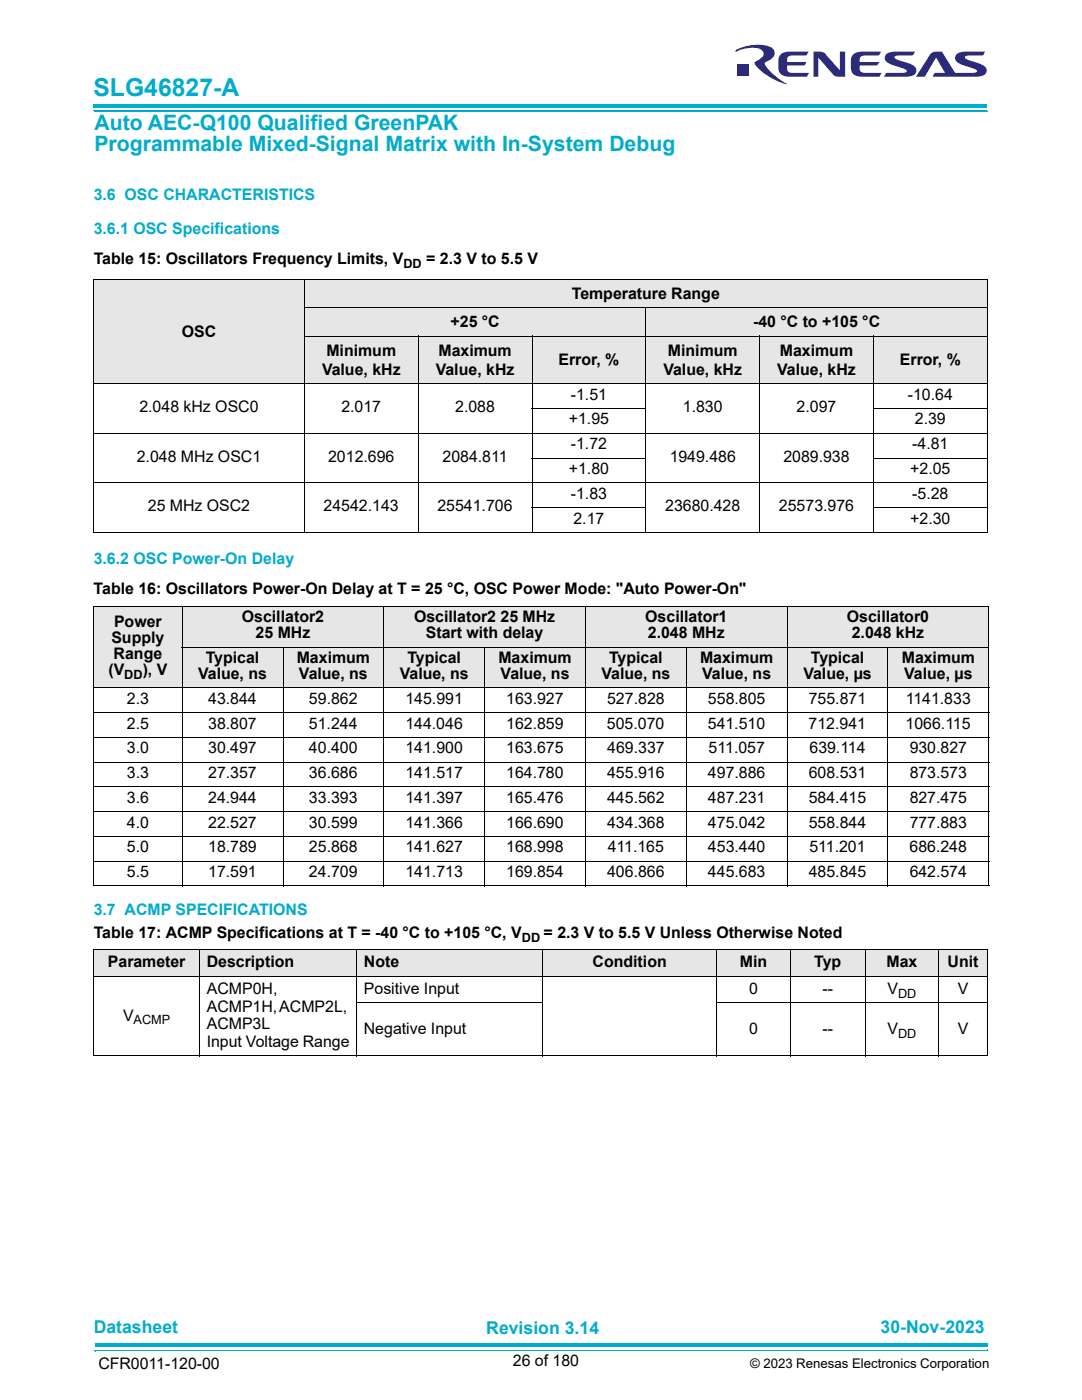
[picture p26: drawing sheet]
<svg xmlns="http://www.w3.org/2000/svg" width="216mm" height="279mm" viewBox="0 0 216 279" stroke-linecap="round" stroke-linejoin="round" font-family="sans-serif">
<defs><g id="words">
<text font-size="4.9" fill="#00accd" x="18.6" y="19.1">SLG46827-A</text>
<g font-size="4.2" fill="#00accd">
<text x="18.8" y="26">Auto AEC-Q100 Qualified GreenPAK</text>
<text x="18.8" y="30.2">Programmable Mixed-Signal Matrix with In-System Debug</text>
</g>
<g font-size="3.5" fill="#00accd">
<text x="18.7" y="266">Datasheet</text>
<text x="97" y="266.3">Revision 3.14</text>
<text x="175.7" y="266">30-Nov-2023</text>
</g>
<g font-size="3.2" fill="#00accd">
<text x="18.7" y="39.9">3.6 OSC CHARACTERISTICS</text>
<text x="18.7" y="46.7">3.6.1 OSC Specifications</text>
<text x="18.7" y="112.6">3.6.2 OSC Power-On Delay</text>
<text x="18.7" y="182.6">3.7 ACMP SPECIFICATIONS</text>
</g>
<g font-size="3.2">
<text x="18.7" y="52.7">Table 15: Oscillators Frequency Limits, V</text>
<text x="85" y="52.7">= 2.3 V to 5.5 V</text>
<text x="114.1" y="59.7">Temperature Range</text>
<text x="89.9" y="65.3">+25 °C</text>
<text x="150.3" y="65.3">-40 °C to +105 °C</text>
<text x="36.3" y="67.2">OSC</text>
<text x="65.1" y="71">Minimum</text>
<text x="87.5" y="71">Maximum</text>
<text x="133.3" y="71">Minimum</text>
<text x="155.6" y="71">Maximum</text>
<text x="64.3" y="74.8">Value, kHz</text>
<text x="87" y="74.8">Value, kHz</text>
<text x="111.4" y="72.9">Error, %</text>
<text x="132.4" y="74.8">Value, kHz</text>
<text x="155.1" y="74.8">Value, kHz</text>
<text x="179.6" y="72.9">Error, %</text>
<text x="27.8" y="82.3">2.048 kHz OSC0</text>
<text x="68.1" y="82.3">2.017</text>
<text x="90.8" y="82.3">2.088</text>
<text x="113.9" y="79.8">-1.51</text>
<text x="136.2" y="82.3">1.830</text>
<text x="159" y="82.3">2.097</text>
<text x="181.1" y="79.8">-10.64</text>
<text x="113.5" y="84.7">+1.95</text>
<text x="113.9" y="89.7">-1.72</text>
<text x="182" y="89.7">-4.81</text>
<text x="182.6" y="84.7">2.39</text>
<text x="27.3" y="92.1">2.048 MHz OSC1</text>
<text x="65.5" y="92.1">2012.696</text>
<text x="88.3" y="92.1">2084.811</text>
<text x="113.5" y="94.6">+1.80</text>
<text x="133.6" y="92.1">1949.486</text>
<text x="156.3" y="92.1">2089.938</text>
<text x="181.6" y="94.6">+2.05</text>
<text x="113.9" y="99.5">-1.83</text>
<text x="182" y="99.5">-5.28</text>
<text x="29.5" y="102">25 MHz OSC2</text>
<text x="64.6" y="102">24542.143</text>
<text x="87.3" y="102">25541.706</text>
<text x="114.4" y="104.5">2.17</text>
<text x="132.7" y="102">23680.428</text>
<text x="155.4" y="102">25573.976</text>
<text x="181.6" y="104.5">+2.30</text>
<text x="18.7" y="118.6">Table 16: Oscillators Power-On Delay at T = 25 °C, OSC Power Mode: &quot;Auto Power-On&quot;</text>
<text x="22.8" y="125.1">Power</text>
<text x="48.3" y="124.2">Oscillator2</text>
<text x="82.6" y="124.2">Oscillator2 25 MHz</text>
<text x="128.8" y="124.2">Oscillator1</text>
<text x="169" y="124.2">Oscillator0</text>
<text x="22.2" y="128.3">Supply</text>
<text x="22.7" y="131.5">Range</text>
<text x="51" y="127.4">25 MHz</text>
<text x="85" y="127.4">Start with delay</text>
<text x="129.3" y="127.4">2.048 MHz</text>
<text x="170" y="127.4">2.048 kHz</text>
<text x="21.6" y="134.6">(V</text>
<text x="28.5" y="134.6">), V</text>
<text x="39.5" y="135.5">Value, ns</text>
<text x="41.1" y="132.3">Typical</text>
<text x="59.2" y="132.3">Maximum</text>
<text x="59.6" y="135.5">Value, ns</text>
<text x="79.8" y="135.5">Value, ns</text>
<text x="81.3" y="132.3">Typical</text>
<text x="99.5" y="132.3">Maximum</text>
<text x="99.9" y="135.5">Value, ns</text>
<text x="120" y="135.5">Value, ns</text>
<text x="121.5" y="132.3">Typical</text>
<text x="139.7" y="132.3">Maximum</text>
<text x="140.1" y="135.5">Value, ns</text>
<text x="160.3" y="135.5">Value, µs</text>
<text x="161.8" y="132.3">Typical</text>
<text x="179.9" y="132.3">Maximum</text>
<text x="180.4" y="135.5">Value, µs</text>
<text x="25.3" y="140.5">2.3</text>
<text x="41.5" y="140.5">43.844</text>
<text x="61.7" y="140.5">59.862</text>
<text x="80.9" y="140.5">145.991</text>
<text x="101" y="140.5">163.927</text>
<text x="121.1" y="140.5">527.828</text>
<text x="141.3" y="140.5">558.805</text>
<text x="161.4" y="140.5">755.871</text>
<text x="180.7" y="140.5">1141.833</text>
<text x="25.3" y="145.4">2.5</text>
<text x="41.5" y="145.4">38.807</text>
<text x="61.6" y="145.4">51.244</text>
<text x="80.9" y="145.4">144.046</text>
<text x="101" y="145.4">162.859</text>
<text x="121.1" y="145.4">505.070</text>
<text x="141.2" y="145.4">541.510</text>
<text x="161.3" y="145.4">712.941</text>
<text x="180.7" y="145.4">1066.115</text>
<text x="25.3" y="150.3">3.0</text>
<text x="25.3" y="155.3">3.3</text>
<text x="41.5" y="150.3">30.497</text>
<text x="41.5" y="155.3">27.357</text>
<text x="61.7" y="150.3">40.400</text>
<text x="61.7" y="155.3">36.686</text>
<text x="80.9" y="150.3">141.900</text>
<text x="80.9" y="155.3">141.517</text>
<text x="101" y="150.3">163.675</text>
<text x="101" y="155.3">164.780</text>
<text x="121.2" y="150.3">469.337</text>
<text x="121.2" y="155.3">455.916</text>
<text x="141.3" y="155.3">497.886</text>
<text x="141.4" y="150.3">511.057</text>
<text x="161.4" y="155.3">608.531</text>
<text x="161.5" y="150.3">639.114</text>
<text x="181.5" y="155.3">873.573</text>
<text x="181.5" y="150.3">930.827</text>
<text x="25.3" y="160.2">3.6</text>
<text x="41.5" y="160.2">24.944</text>
<text x="61.7" y="160.2">33.393</text>
<text x="80.9" y="160.2">141.397</text>
<text x="101" y="160.2">165.476</text>
<text x="121.2" y="160.2">445.562</text>
<text x="141.3" y="160.2">487.231</text>
<text x="161.4" y="160.2">584.415</text>
<text x="181.5" y="160.2">827.475</text>
<text x="25.3" y="165.2">4.0</text>
<text x="41.5" y="165.2">22.527</text>
<text x="61.7" y="165.2">30.599</text>
<text x="80.9" y="165.2">141.366</text>
<text x="101" y="165.2">166.690</text>
<text x="121.2" y="165.2">434.368</text>
<text x="141.3" y="165.2">475.042</text>
<text x="161.4" y="165.2">558.844</text>
<text x="181.5" y="165.2">777.883</text>
<text x="25.3" y="170.1">5.0</text>
<text x="41.5" y="170.1">18.789</text>
<text x="61.7" y="170.1">25.868</text>
<text x="80.9" y="170.1">141.627</text>
<text x="101" y="170.1">168.998</text>
<text x="121.3" y="170.1">411.165</text>
<text x="141.3" y="170.1">453.440</text>
<text x="161.5" y="170.1">511.201</text>
<text x="181.5" y="170.1">686.248</text>
<text x="25.3" y="175">5.5</text>
<text x="41.5" y="175">17.591</text>
<text x="61.7" y="175">24.709</text>
<text x="80.9" y="175">141.713</text>
<text x="101" y="175">169.854</text>
<text x="121.2" y="175">406.866</text>
<text x="141.3" y="175">445.683</text>
<text x="161.4" y="175">485.845</text>
<text x="181.5" y="175">642.574</text>
<text x="18.7" y="187.2">Table 17: ACMP Specifications at T = -40 °C to +105 °C, V</text>
<text x="108.5" y="187.2">= 2.3 V to 5.5 V Unless Otherwise Noted</text>
<text x="21.5" y="193.1">Parameter</text>
<text x="41.3" y="193.1">Description</text>
<text x="72.6" y="193.1">Note</text>
<text x="118.3" y="193.1">Condition</text>
<text x="147.6" y="193.1">Min</text>
<text x="162.5" y="193.1">Typ</text>
<text x="176.9" y="193.1">Max</text>
<text x="189.1" y="193.1">Unit</text>
<text x="24.6" y="203.7">V</text>
<text x="41.3" y="198.4">ACMP0H,</text>
<text x="41.3" y="201.9">ACMP1H, ACMP2L,</text>
<text x="72.6" y="198.4">Positive Input</text>
<text x="149.5" y="198.4">0</text>
<text x="164.1" y="198.4">--</text>
<text x="177.1" y="198.4">V</text>
<text x="191.1" y="198.4">V</text>
<text x="41.3" y="205.4">ACMP3L</text>
<text x="41.3" y="209">Input Voltage Range</text>
<text x="72.6" y="206.3">Negative Input</text>
<text x="149.5" y="206.3">0</text>
<text x="164.1" y="206.3">--</text>
<text x="177.1" y="206.3">V</text>
<text x="191.1" y="206.3">V</text>
<text x="19.6" y="273.2">CFR0011-120-00</text>
<text x="102.3" y="272.6">26 of 180</text>
</g>
<text font-size="2.6" x="149.7" y="273">© 2023 Renesas Electronics Corporation</text>
<g font-size="2.5">
<text x="80.5" y="53.5">DD</text>
<text x="24.8" y="135.4">DD</text>
<text x="104.1" y="188">DD</text>
<text x="179.2" y="199.2">DD</text>
<text x="26.7" y="204.4">ACMP</text>
<text x="179.2" y="207.1">DD</text>
</g>
</g></defs>
<path d="M18.9 268.1h178.1v.7h-178.1z" fill="#00accd"/>
<path d="M19 269.5h178M19 269.6h178.1" fill="none" stroke="#00accd" stroke-width=".2"/>
<path d="M196.9 269.3h.2v.3h-.2z" fill="#00accd"/>
<path d="M18.9 269.4h178.1" fill="none" stroke="#00accd" stroke-width=".2"/>
<g fill="#00accd">
<path d="M18.9 269.4h.2v.3h-.2z"/>
<path d="M18.7 20.7h178.2v.7h-178.2z"/>
</g>
<path d="M18.8 22.1h178.1M18.8 22.2h178.2" fill="none" stroke="#00accd" stroke-width=".2"/>
<path d="M196.8 21.9h.2v.3h-.2z" fill="#00accd"/>
<path d="M18.7 22h178.2" fill="none" stroke="#00accd" stroke-width=".2"/>
<path d="M18.7 22h.2v.3h-.2z" fill="#00accd"/>
<g fill="#2c2b7b">
<path d="M162.3 10.3h.9a1.62 1.62 0 0 1 1.7 .7l2.7 3v-3.7h1v5a4.2 4.2 0 0 1-2.2-.3l-3.1-3.5v3.8h-1z"/>
<path d="M155.9 10.8a8 8 0 0 1 3.9-.5h1.6l-.7 .8h-2.5a.98 .98 0 0 0-1.1 1.3h3.8l-.2 .5-.3 .2h-3.3a1.05 1.05 0 0 0 .1 1.1 1.05 1.05 0 0 0 1.1 .3h3.1l-.4 .8h-2a3.8 3.8 0 0 1-3.4-.8 5.2 5.2 0 0 1 0-3.4z"/>
<path d="M170.4 10.8a8 8 0 0 1 3.9-.5h1.5l-.4 .7-.2 .1h-2.5a.98 .98 0 0 0-1.1 1.3h3.9l-.6 .7h-3.4a1.06 1.06 0 0 0 .2 1.1 1.06 1.06 0 0 0 1.1 .3h3.1l-.4 .8h-2a3.8 3.8 0 0 1-3.5-.8 5.2 5.2 0 0 1 0-3.4z"/>
<path d="M176.8 10.9a3.5 3.5 0 0 1 2.5-.6h3.3l-.5 .7-1.4 .1a3.1 3.1 0 0 0-2.2 .2v.1a3.2 3.2 0 0 0 1.7 .9 3.5 3.5 0 0 1 2.6 1.5 1.31 1.31 0 0 1-1.5 1.5h-4.9a1.05 1.05 0 0 1 1.4-.8h.9a3.2 3.2 0 0 0 2.2-.2v-.3l-.9-.4a6.1 6.1 0 0 1-3.3-1.4 1.09 1.09 0 0 1 .1-1.3z"/>
<path d="M185.9 10.6a3 3 0 0 1 2.1-.2l2.6 4.1h1.9a3.4 3.4 0 0 0 2.4-.2l.1-.1a1.1 1.1 0 0 0-1-.6l-.7-.2a3.7 3.7 0 0 1-2.7-1.5 1.31 1.31 0 0 1 1.5-1.6h4.4l-.4 .7-1.3 .1a3.1 3.1 0 0 0-2.3 .2l.2 .4 1.4 .5a4.1 4.1 0 0 1 2.8 1.6 1.3 1.3 0 0 1-1.5 1.5h-9.3l.3-.6 .2-.2h2l-1.8-3-2.3 3.8h-1.7z"/>
<path d="M147.1 12.7h2.3v2.4h-2.3z"/>
<path d="M146.8 10a8.8 8.8 0 0 1 7.1-.6 1.41 1.41 0 0 1 .7 1.5 1.41 1.41 0 0 1-1.1 1.2l-.7 .3a.38 .38 0 0 0-.1 .6 12.7 12.7 0 0 0 4.3 3.8 10.8 10.8 0 0 1-6.4-4.2l.1-.3 .6-.3a1.57 1.57 0 0 0 1-1.5 1.92 1.92 0 0 0-2-1 6.9 6.9 0 0 0-3.5 .9z"/>
</g>
<g fill="#e6e6e6">
<path d="M18.7 55.8h42v20.8h-42z"/>
<path d="M60.7 55.8h136.3v5.6h-136.3z"/>
<path d="M60.7 61.4h68.2v5.7h-68.2z"/>
<path d="M128.9 61.4h68.1v5.7h-68.1z"/>
<path d="M60.7 67.1h22.8v9.5h-22.8z"/>
<path d="M83.5 67.1h22.7v9.5h-22.7z"/>
<path d="M106.2 67.1h22.7v9.5h-22.7z"/>
<path d="M128.9 67.1h22.7v9.5h-22.7z"/>
<path d="M151.6 67.1h22.7v9.5h-22.7z"/>
<path d="M174.3 67.1h22.7v9.5h-22.7z"/>
<path d="M18.7 121.1h17.6v16.2h-17.6z"/>
<path d="M36.3 121.1h40.3v8.1h-40.3z"/>
<path d="M76.6 121.1h40.2v8.1h-40.2z"/>
<path d="M116.8 121.1h40.3v8.1h-40.3z"/>
<path d="M157.1 121.1h40.2v8.1h-40.2z"/>
<path d="M36.3 129.2h20.2v8.1h-20.2z"/>
<path d="M56.5 129.2h20.1v8.1h-20.1z"/>
<path d="M76.6 129.2h20.1v8.1h-20.1z"/>
<path d="M96.7 129.2h20.1v8.1h-20.1z"/>
<path d="M116.8 129.2h20.1v8.1h-20.1z"/>
<path d="M136.9 129.2h20.2v8.1h-20.2z"/>
<path d="M157.1 129.2h20.1v8.1h-20.1z"/>
<path d="M177.2 129.2h20.1v8.1h-20.1z"/>
<path d="M18.7 189.5h21.2v5.3h-21.2z"/>
<path d="M39.9 189.5h31.3v5.3h-31.3z"/>
<path d="M71.2 189.5h37.1v5.3h-37.1z"/>
<path d="M108.3 189.5h34.7v5.3h-34.7z"/>
<path d="M143 189.5h14.7v5.3h-14.7z"/>
<path d="M157.7 189.5h14.9v5.3h-14.9z"/>
<path d="M172.6 189.5h14.7v5.3h-14.7z"/>
<path d="M187.3 189.5h9.7v5.3h-9.7z"/>
</g>
<g fill="none" stroke="#000" stroke-width=".2">
<path d="M18.6 55.8h178.5M18.7 55.9v50.3M60.7 55.7v50.6M197 55.9v50.3M18.6 76.6h178.5M60.7 61.4h136.4M60.7 67.1h136.4M83.5 67v39.3M106.2 67v39.3M128.9 61.3v45M151.6 67v39.3M174.3 67v39.3"/>
<path d="M18.6 86.5h178.5M18.6 96.4h178.5M106.1 81.5h22.9M106.1 91.4h22.9M174.2 81.5h22.9M174.2 91.4h22.9M18.6 106.2h178.5M106.1 101.3h22.9M174.2 101.3h22.9M18.6 137.3h178.8M18.6 121.1h178.8M18.7 137.3v39.4"/>
<path d="M18.7 121.1v16.1M36.3 129.2h161.1M36.3 121v55.9M56.5 129.1v47.8M76.6 121v55.9M96.7 129.1v47.8M116.8 121v55.9M136.9 129.1v47.8M157.1 121v55.9M177.2 129.1v47.8M197.3 121.1v16.1M197.3 137.3v39.4"/>
<path d="M18.6 142.2h178.8M18.6 147.2h178.8M18.6 152.1h178.8M18.6 157h178.8M18.6 162h178.8M18.6 166.9h178.8M18.6 171.9h178.8M18.6 176.8h178.8M18.6 194.8h178.5M18.6 189.5h178.5M18.7 194.9v15.7M18.7 189.6v5.2"/>
<path d="M39.9 189.5v21.3M71.2 189.5v21.3M108.3 189.5v21.3M143 189.5v21.3M157.7 189.5v21.3M172.6 189.5v21.3M187.3 189.5v21.3M197 189.6v5.2M197 194.9v15.7M18.6 210.7h178.5M71.1 200.1h37.3M142.9 200.1h54.2"/>
</g>
<use href="#words"/>
</svg>
